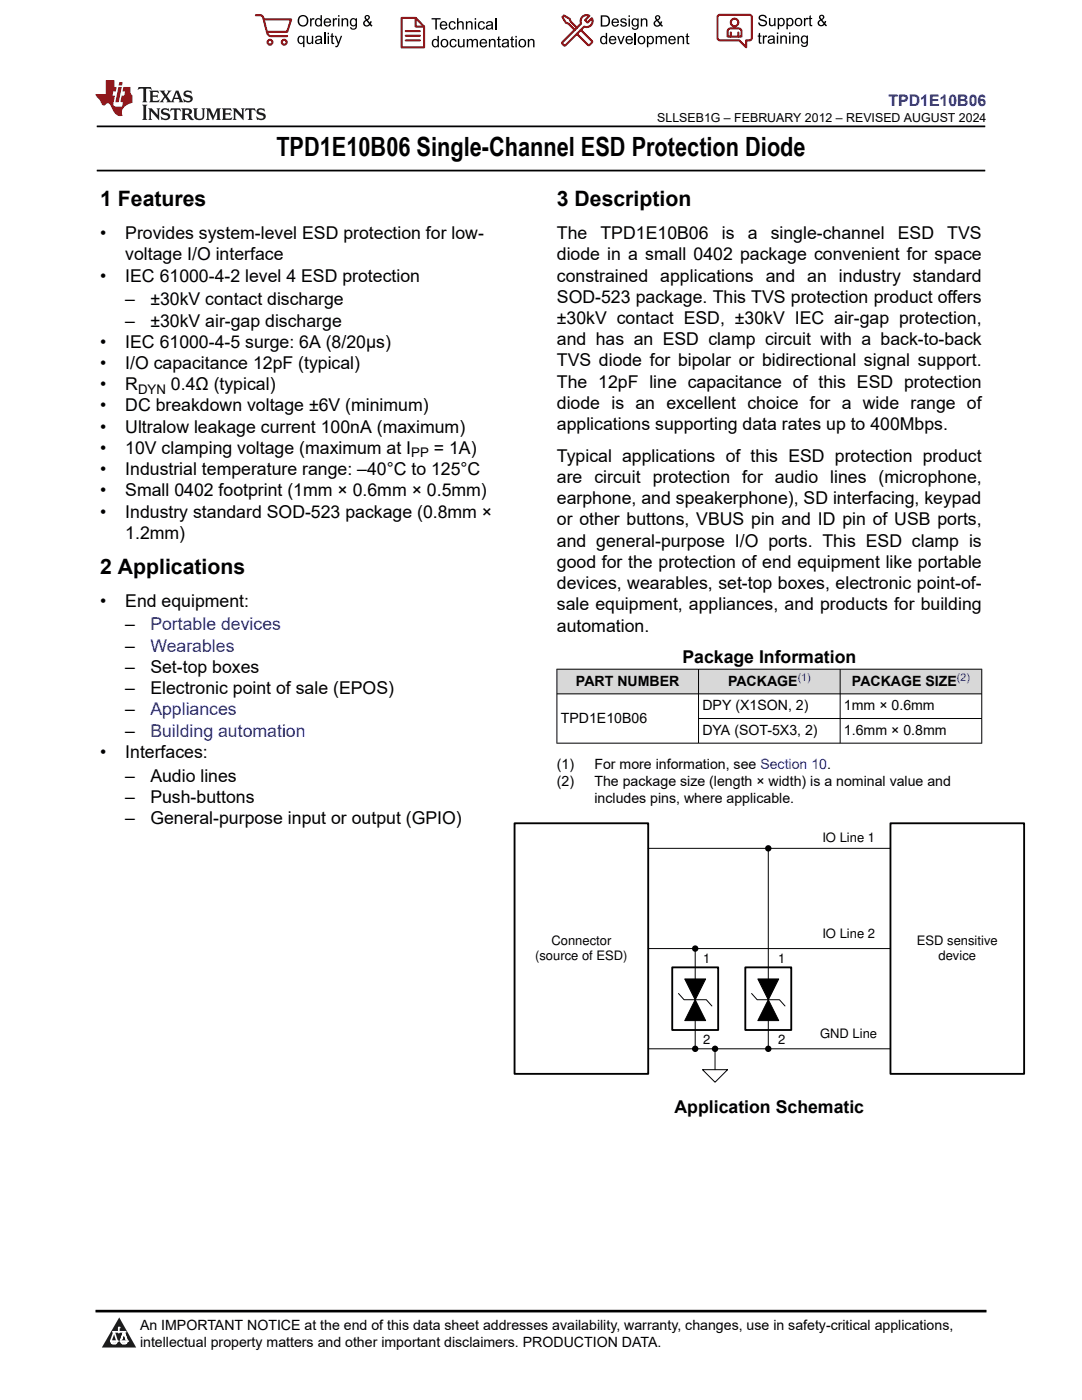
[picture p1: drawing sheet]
<svg xmlns="http://www.w3.org/2000/svg" width="216mm" height="279mm" viewBox="0 0 216 279" stroke-linecap="round" stroke-linejoin="round" font-family="sans-serif">
<defs><g id="words">
<text font-size="5.3" x="55.1" y="31.2">TPD1E10B06 Single-Channel ESD Protection Diode</text>
<g font-size="4.2">
<text x="20" y="41.2">1 Features</text>
<text x="111.1" y="41.2">3 Description</text>
<text x="20" y="114.5">2 Applications</text>
</g>
<g font-size="3.5">
<text x="20" y="47.7">•</text>
<text x="25" y="47.7">Provides system-level ESD protection for low-</text>
<text x="111.1" y="47.7">The</text>
<text x="119.8" y="47.7">TPD1E10B06</text>
<text x="144" y="47.7">is</text>
<text x="149.2" y="47.7">a</text>
<text x="153.8" y="47.7">single-channel</text>
<text x="179.1" y="47.7">ESD</text>
<text x="189" y="47.7">TVS</text>
<text x="25" y="52">voltage I/O interface</text>
<text x="111.1" y="52">diode in a small 0402 package convenient for space</text>
<text x="20" y="56.2">•</text>
<text x="25" y="56.2">IEC 61000-4-2 level 4 ESD protection</text>
<text x="111.1" y="56.2">constrained applications and an industry standard</text>
<text x="25" y="61">–</text>
<text x="25" y="65.2">–</text>
<text x="30" y="61">±30kV contact discharge</text>
<text x="30" y="65.2">±30kV air-gap discharge</text>
<text x="111.1" y="64.7">±30kV contact ESD, ±30kV IEC air-gap protection,</text>
<text x="111.1" y="60.4">SOD-523 package. This TVS protection product offers</text>
<text x="20" y="69.4">•</text>
<text x="25" y="69.4">IEC 61000-4-5 surge: 6A (8/20µs)</text>
<text x="111.1" y="68.9">and has an ESD clamp circuit with a back-to-back</text>
<text x="20" y="73.7">•</text>
<text x="20" y="77.9">•</text>
<text x="25" y="73.7">I/O capacitance 12pF (typical)</text>
<text x="25" y="77.9">R</text>
<text x="34.1" y="77.9">0.4Ω (typical)</text>
<text x="111.1" y="73.1">TVS diode for bipolar or bidirectional signal support.</text>
<text x="111.1" y="77.4">The 12pF line capacitance of this ESD protection</text>
<text x="20" y="82.1">•</text>
<text x="25" y="82.1">DC breakdown voltage ±6V (minimum)</text>
<text x="111.1" y="81.6">diode is an excellent choice for a wide range of</text>
<text x="20" y="86.4">•</text>
<text x="25" y="86.4">Ultralow leakage current 100nA (maximum)</text>
<text x="111.1" y="85.8">applications supporting data rates up to 400Mbps.</text>
<text x="20" y="90.6">•</text>
<text x="20" y="94.8">•</text>
<text x="25" y="94.8">Industrial temperature range: –40°C to 125°C</text>
<text x="25" y="90.6">10V clamping voltage (maximum at I</text>
<text x="86.6" y="90.6">= 1A)</text>
<text x="111.1" y="92.2">Typical applications of this ESD protection product</text>
<text x="20" y="99.1">•</text>
<text x="25" y="99.1">Small 0402 footprint (1mm × 0.6mm × 0.5mm)</text>
<text x="111.1" y="100.6">earphone, and speakerphone), SD interfacing, keypad</text>
<text x="111.1" y="96.4">are circuit protection for audio lines (microphone,</text>
<text x="20" y="103.3">•</text>
<text x="25" y="103.3">Industry standard SOD-523 package (0.8mm ×</text>
<text x="25" y="107.5">1.2mm)</text>
<text x="111.1" y="104.9">or other buttons, VBUS pin and ID pin of USB ports,</text>
<text x="111.1" y="113.3">good for the protection of end equipment like portable</text>
<text x="111.1" y="109.1">and general-purpose I/O ports. This ESD clamp is</text>
<text x="111.1" y="117.6">devices, wearables, set-top boxes, electronic point-of-</text>
<text x="20" y="121.1">•</text>
<text x="25" y="121.1">End equipment:</text>
<text x="25" y="125.8">–</text>
<text x="111.1" y="121.8">sale equipment, appliances, and products for building</text>
<text x="25" y="130.1">–</text>
<text x="111.1" y="126">automation.</text>
<text x="25" y="134.3">–</text>
<text x="30" y="134.3">Set-top boxes</text>
<text x="136.2" y="132.4">Package Information</text>
<text x="25" y="138.5">–</text>
<text x="25" y="142.8">–</text>
<text x="30" y="138.5">Electronic point of sale (EPOS)</text>
<text x="25" y="147">–</text>
<text x="20" y="151.2">•</text>
<text x="25" y="151.2">Interfaces:</text>
<text x="25" y="156">–</text>
<text x="30" y="156">Audio lines</text>
<text x="25" y="160.2">–</text>
<text x="30" y="160.2">Push-buttons</text>
<text x="25" y="164.5">–</text>
<text x="30" y="164.5">General-purpose input or output (GPIO)</text>
<text x="134.6" y="222.1">Application Schematic</text>
</g>
<g font-size="3.5" fill="#00f">
<text x="30" y="125.8">Portable devices</text>
<text x="30" y="130.1">Wearables</text>
<text x="30" y="142.8">Appliances</text>
<text x="30" y="147">Building automation</text>
</g>
<text font-size="3.2" fill="#00f" x="177.3" y="21.1">TPD1E10B06</text>
<g font-size="2.8">
<text x="114.9" y="136.8">PART NUMBER</text>
<text x="145.3" y="136.8">PACKAGE</text>
<text x="170" y="136.8">PACKAGE SIZE</text>
<text x="140.2" y="141.7">DPY (X1SON, 2)</text>
<text x="168.4" y="141.7">1mm × 0.6mm</text>
<text x="111.9" y="144.2">TPD1E10B06</text>
<text x="140.2" y="146.7">DYA (SOT-5X3, 2)</text>
<text x="168.4" y="146.7">1.6mm × 0.8mm</text>
<text x="111.1" y="153.5">(1)</text>
<text x="118.6" y="153.5">For more information, see Section 10.</text>
<text x="111.1" y="156.9">(2)</text>
<text x="118.6" y="156.9">The package size (length × width) is a nominal value and</text>
<text x="118.6" y="160.2">includes pins, where applicable.</text>
<text x="27.9" y="265.5">An IMPORTANT NOTICE at the end of this data sheet addresses availability, warranty, changes, use in safety-critical applications,</text>
<text x="27.9" y="268.9">intellectual property matters and other important disclaimers. PRODUCTION DATA.</text>
</g>
<g font-size="2.6">
<text x="27.5" y="78.6">DYN</text>
<text x="82.1" y="91.3">PP</text>
<text x="164.1" y="168">IO Line 1</text>
<text x="106.8" y="191.6">(source of ESD)</text>
<text x="110" y="188.5">Connector</text>
<text x="164.1" y="187.2">IO Line 2</text>
<text x="182.9" y="188.5">ESD sensitive</text>
<text x="187.3" y="191.6">device</text>
<text x="140.3" y="192.2">1</text>
<text x="155.3" y="192.2">1</text>
<text x="140.3" y="208.4">2</text>
<text x="155.3" y="208.4">2</text>
<text x="163.7" y="207.2">GND Line</text>
</g>
<text font-size="2.5" x="131.1" y="24.3">SLLSEB1G – FEBRUARY 2012 – REVISED AUGUST 2024</text>
<g font-size="2.1" fill="#00f">
<text x="159.2" y="135.9">(1)</text>
<text x="191" y="135.9">(2)</text>
</g>
</g></defs>
<path d="M19.3 25.2h177.3M19.3 34h177.3" fill="none" stroke="#000" stroke-width=".35"/>
<g fill="#d8d8d8">
<path d="M111.1 133.6h84.8v4.9h-84.8z" fill-rule="evenodd"/>
<path d="M111.2 133.6h28.1v4.8h-28.1z" fill-rule="evenodd"/>
<path d="M139.4 133.6h28.2v4.8h-28.2z" fill-rule="evenodd"/>
<path d="M167.7 133.6h28.1v4.8h-28.1z" fill-rule="evenodd"/>
</g>
<path d="M111.1 133.6h84.9M111.1 138.5h84.9M111.1 133.5v14.9M139.4 133.5v14.9M167.6 133.5v14.9M195.9 133.5v14.9M111.1 148.3h84.9M139.4 143.4h56.6" fill="none" stroke="#000" stroke-width=".2"/>
<path d="M102.7 164.3h26.6v50h-26.6z" fill-rule="evenodd" fill="#fff"/>
<path d="M102.7 164.3h26.6v50h-26.6zM134.1 193.1h9.2v12.5h-9.2zM148.7 193.1h9.2v12.5h-9.2z" fill="none" stroke="#000" stroke-width=".37"/>
<path d="M129.3 169.3h48.4M153.3 169.3v40M129.3 189.3h48.4M135.4 198.3l1.1 1.2h4.4l1.2 1.3M136.6 195.4h4.2l-2.1 4.1zM138.7 199.5l2.1 4.2h-4.2zM138.7 189.3v20M150 198.3l1.1 1.2h4.4l1.1 1.3M151.2 195.4h4.2l-2.1 4.1zM153.3 199.5l2.1 4.2h-4.2zM129.3 209.3h48.4" fill="none" stroke="#000" stroke-width=".2"/>
<g fill="#000">
<path d="M136.6 195.4h4.2l-2.1 4.1zM151.2 195.4h4.2l-2.1 4.1zM138.7 199.5l2.1 4.2h-4.2zM153.3 199.5l2.1 4.2h-4.2z"/>
<circle cx="153.3" cy="169.3" r=".64"/>
<circle cx="138.7" cy="189.3" r=".64"/>
<circle cx="138.7" cy="209.3" r=".64"/>
<circle cx="153.3" cy="209.3" r=".64"/>
</g>
<path d="M177.7 164.3h26.7v50h-26.7z" fill-rule="evenodd" fill="#fff"/>
<path d="M177.7 164.3h26.7v50h-26.7z" fill="none" stroke="#000" stroke-width=".37"/>
<path d="M140.2 213.5h5l-2.5 2.5zM142.3 209.3h.4v4.2" fill="none" stroke="#000" stroke-width=".2"/>
<circle cx="142.7" cy="209.3" r=".64" fill="#000"/>
<path d="M0 0h215.9v23.8h-215.9z" fill-rule="evenodd" fill="#fff"/>
<path d="M27.7 17.4l-.2 .6 .5-.3h.6v.2v2.1l-.2 .4h1l-.2-.4v-2.1v-.2h.5l.5 .3-.1-.6zM29.8 18.1l.2 .4v1.5l-.2 .4h1.9l.1-.6a1.08 1.08 0 0 1-1.3 .2v-.7h.6l.4 .2v-.6l-.4 .2h-.6v-.6l.2-.1a1 1 0 0 1 1 .2l-.1-.5zM31.8 18.1l1 1.1-1 1.2h.9l-.2-.2 .4-.7 .5 .7-.2 .2h1.6l-.2-.2 .1-.4h1l.1 .4-.1 .2h.9l-.2-.3-.8-2h-.5l-1 2.2-.8-1.1 .9-1.1h-.8l.2 .2-.5 .7-.3-.7 .1-.2zM35.2 18.5l.4 1h-.8zM36.8 18.2a.65 .65 0 0 0-.2 .8 .65 .65 0 0 0 .6 .4l.7 .2 .1 .2a.79 .79 0 0 1-.7 .4 .79 .79 0 0 1-.7-.5l.1 .7 .2-.1a.93 .93 0 0 0 1.1 .1 .93 .93 0 0 0 .4-1 1.46 1.46 0 0 0-1.2-.6l-.1-.3a1.09 1.09 0 0 1 1.2 .2l-.2-.6-.1 .1-.6-.2zM28.4 20.9l.2 .4v2.3l-.2 .3h1l-.2-.3v-2.3l.2-.4zM29.6 21.6l.2 .4v1.6l-.2 .3h.8l-.3-.3v-1.4l1.7 1.8v-2l.2-.4h-.8l.2 .2 .1 1.1-1.2-1.3zM32.3 21.8a.65 .65 0 0 0-.2 .7 .65 .65 0 0 0 .7 .4l.6 .2 .1 .2a.79 .79 0 0 1-.7 .4 .79 .79 0 0 1-.7-.5l.1 .7 .2-.1a.93 .93 0 0 0 1.1 .1 .93 .93 0 0 0 .4-.9 1.46 1.46 0 0 0-1.2-.6l-.1-.4a1.09 1.09 0 0 1 1.2 .2l-.2-.6-.1 .1-.6-.1zM34.1 21.6l-.1 .7a.63 .63 0 0 1 .7-.4l.1 1.7-.3 .3h1l-.2-.3v-1.7a.66 .66 0 0 1 .8 .4l-.1-.7zM36.2 21.6l.2 .4v1.6l-.2 .3h.9l-.2-.2v-.7h.5l.1 .2a.79 .79 0 0 0 1.2 .6l-1-.9a.61 .61 0 0 0 .6-.6 .61 .61 0 0 0-.5-.6zM36.9 21.9h.2a.47 .47 0 0 1 .5 .1 .47 .47 0 0 1 .1 .5l-.2 .2h-.6zM38.5 21.6l.2 .2a2.27 2.27 0 0 0 .4 2 1.04 1.04 0 0 0 1.7-.7v-1.3l.2-.2h-.8l.2 .4v1.1a.6 .6 0 0 1-.6 .6 .6 .6 0 0 1-.6-.6v-1.1l.3-.4zM41.1 21.6l.2 .4v1.6l-.2 .3h.7l-.2-.3v-1.5l.9 1.9 .8-1.9v1.5l-.2 .3h1l-.3-.3v-1.6l.3-.4h-.8l-.7 1.5-.7-1.5zM44.3 21.6l.2 .4v1.6l-.2 .3h1.9l.1-.5a1.09 1.09 0 0 1-1.3 .1v-.6h.6l.4 .1v-.6l-.4 .2h-.6v-.6l.2-.1a1.01 1.01 0 0 1 1 .3l-.1-.6zM46.4 21.6l.3 .4v1.6l-.3 .3h.8l-.2-.3v-1.4l1.6 1.8v-2l.2-.4h-.7l.2 .2v1.1l-1.2-1.3zM49 21.6l-.1 .7a.63 .63 0 0 1 .8-.4v1.7l-.3 .3h1l-.2-.3v-1.7a.66 .66 0 0 1 .8 .4l-.1-.7zM51.4 21.8a.65 .65 0 0 0-.2 .7 .65 .65 0 0 0 .6 .4l.6 .2 .2 .2a.79 .79 0 0 1-.8 .4 .79 .79 0 0 1-.6-.5l.1 .7 .2-.1a.93 .93 0 0 0 1 .1 .93 .93 0 0 0 .5-.9 1.46 1.46 0 0 0-1.3-.6l-.1-.4a1.09 1.09 0 0 1 1.3 .2l-.2-.6-.2 .1-.5-.1z" fill="#231f20"/>
<path d="M21.1 16v2.8h-2.1l.1 .3 .9 1a.95 .95 0 0 0 .9 .9 .59 .59 0 0 1 .6-.4 .59 .59 0 0 1 .5 .4l.4 .8a1.59 1.59 0 0 0 2.1 1.3 1.61 1.61 0 0 1 1-2.2l1-.4-.1-1.5a1.59 1.59 0 0 1-.4-1.6h-1.4l-.2 .9h.5l-.1 .8h-.5l-.2 1v.2l.4 .1-.2 .9h-.6a.73 .73 0 0 1-1.1-.7l.3-1.5h-.5l.2-.8h.5l.2-.9h-.5v-1.4zM23.6 17.4l-.6 3h.7l.6-3zM23.8 16.4l-.1 .7h.7l.1-.7z" fill="#ed1c24"/>
<g fill="#000">
<path d="M59.4 4.2a1.12 1.12 0 0 1 2.2 0 1.12 1.12 0 0 1-2.2 0zM59.9 3.5a.89 .89 0 0 0-.1 1.1 .89 .89 0 0 0 1.1 .4 .88 .88 0 0 0 .3-1.3 .88 .88 0 0 0-1.3-.2z" fill-rule="evenodd"/>
<path d="M59.5 7.3l.5-.2 .5 .3v-.3h.3v2.3h-.3v-.8a.74 .74 0 0 1-1 0 .74 .74 0 0 1-.1-1zM59.8 7.5a.57 .57 0 0 0-.2 .7 .57 .57 0 0 0 .8 .2 .57 .57 0 0 0 .1-.7 .57 .57 0 0 0-.7-.2z" fill-rule="evenodd"/>
<path d="M61.9 3.6h.2v.3l.2-.2 .3-.1 .2 .1-.1 .3a.36 .36 0 0 0-.5 0 .36 .36 0 0 0 0 .4v.9h-.3z" fill-rule="evenodd"/>
<path d="M61.2 7.1h.3v.9a.41 .41 0 0 0 .4 .6 .41 .41 0 0 0 .3-.6v-.9h.3v1.7h-.2v-.3a.58 .58 0 0 1-.7 .3 .58 .58 0 0 1-.4-.6z" fill-rule="evenodd"/>
<path d="M63 3.8l.5-.2 .5 .2v-.8h.2v2.3h-.2v-.2a.75 .75 0 0 1-1-.1 .75 .75 0 0 1-.1-1zM63.2 4a.57 .57 0 0 0-.1 .7 .57 .57 0 0 0 .8 .2 .57 .57 0 0 0 .1-.7 .57 .57 0 0 0-.8-.2z" fill-rule="evenodd"/>
<path d="M63 7.3a.74 .74 0 0 1 1-.1 .74 .74 0 0 1 .3 .9v.7h-.3v-.2a.57 .57 0 0 1-.8 .2 .57 .57 0 0 1-.2-.8l1-.3a.41 .41 0 0 0-.4-.4 .41 .41 0 0 0-.4 .4l-.3-.1zM63.2 8.2a.35 .35 0 0 0 .2 .5 .35 .35 0 0 0 .5-.3l.1-.4z" fill-rule="evenodd"/>
<path d="M65.4 6.5h.3v.3h-.3zM65.4 7.1h.3v1.7h-.3z" fill-rule="evenodd"/>
<path d="M64.8 3.8a.76 .76 0 0 1 .9-.1 .76 .76 0 0 1 .4 .8h-1.2a.47 .47 0 0 0 .3 .6 .47 .47 0 0 0 .6-.4l.3 .1a.82 .82 0 0 1-1.3 .3 .82 .82 0 0 1 0-1.3zM65 4l-.1 .3h.9l-.3-.4z" fill-rule="evenodd"/>
<path d="M66.4 3.6h.3v.3l.1-.2 .4-.1 .1 .1-.1 .3a.36 .36 0 0 0-.4 0 .36 .36 0 0 0-.1 .4v.9h-.3z" fill-rule="evenodd"/>
<path d="M66.1 6.7l.3-.1v.5h.3v.3h-.3v.9l.1 .2h.2v.3a.41 .41 0 0 1-.4-.1 .41 .41 0 0 1-.2-.4v-.9h-.2v-.3h.2z" fill-rule="evenodd"/>
<path d="M66.8 7.1h.3l.4 1.4 .5-1.4h.3l-.6 1.7a.57 .57 0 0 1-.8 .6v-.3a.37 .37 0 0 0 .5-.3z" fill-rule="evenodd"/>
<path d="M67.5 3h.2v.3h-.2zM67.5 3.6h.2v1.7h-.2z" fill-rule="evenodd"/>
<path d="M68.2 3.6h.2v.3a.58 .58 0 0 1 .7-.3 .58 .58 0 0 1 .4 .7v1h-.3v-1a.4 .4 0 0 0-.4-.5 .4 .4 0 0 0-.4 .6v.9h-.2z" fill-rule="evenodd"/>
<path d="M70 3.8l.5-.2 .5 .2v-.2h.2v1.5a.71 .71 0 0 1-.5 .8 .71 .71 0 0 1-.8-.5h.2a.46 .46 0 0 0 .6 .3 .46 .46 0 0 0 .3-.6 .78 .78 0 0 1-1.1-.2 .78 .78 0 0 1 .1-1.1zM70.2 4a.53 .53 0 0 0-.1 .8 .53 .53 0 0 0 .8 0 .54 .54 0 0 0 0-.7 .54 .54 0 0 0-.7-.1z" fill-rule="evenodd"/>
<path d="M72.9 3.1a.53 .53 0 0 1 .8 .1 .53 .53 0 0 1-.3 .8l.4 .5 .1-.3 .3 .1-.2 .5 .3 .3-.2 .2-.3-.3a.71 .71 0 0 1-1.2 .1 .71 .71 0 0 1 .4-1.1l-.3-.5zM73 3.5a.3 .3 0 0 0 .6 0 .3 .3 0 0 0-.6 0zM72.9 4.3a.45 .45 0 0 0 0 .7 .45 .45 0 0 0 .7-.2l-.5-.6z" fill-rule="evenodd"/>
<path d="M86.1 3.6h1.8v.3h-.7v2h-.3v-2h-.8z" fill-rule="evenodd"/>
<path d="M86.3 8l.5-.2 .5 .2v-.8h.3v2.2h-.3v-.2a.76 .76 0 0 1-1 0 .76 .76 0 0 1-.1-1zM86.6 8.1a.58 .58 0 0 0-.2 .8 .58 .58 0 0 0 .8 .2 .58 .58 0 0 0 .1-.8 .58 .58 0 0 0-.7-.2z" fill-rule="evenodd"/>
<path d="M88.2 7.9a.81 .81 0 0 1 1.1 .2 .81 .81 0 0 1-.2 1.1 .81 .81 0 0 1-1.1-.1l-.1-.8zM88.3 8.1a.57 .57 0 0 0 0 .9 .57 .57 0 0 0 .8 0 .57 .57 0 0 0 0-.8 .57 .57 0 0 0-.8-.1z" fill-rule="evenodd"/>
<path d="M88 4.4a.77 .77 0 0 1 .9-.1 .77 .77 0 0 1 .4 .8h-1.3a.48 .48 0 0 0 .4 .6 .48 .48 0 0 0 .6-.3h.3a.83 .83 0 0 1-1.3 .4 .83 .83 0 0 1 0-1.4zM88.2 4.6l-.2 .3h1l-.3-.4z" fill-rule="evenodd"/>
<path d="M89.7 4.4a.7 .7 0 0 1 1.2 .3l-.2 .1a.45 .45 0 0 0-.6-.3 .45 .45 0 0 0-.3 .6 .45 .45 0 0 0 .3 .6 .45 .45 0 0 0 .6-.4h.3a.76 .76 0 0 1-1.1 .6 .76 .76 0 0 1-.3-1.1z" fill-rule="evenodd"/>
<path d="M89.9 8a.7 .7 0 0 1 1.2 .3h-.3a.45 .45 0 0 0-.5-.3 .45 .45 0 0 0-.3 .6 .45 .45 0 0 0 .3 .6 .45 .45 0 0 0 .6-.4l.2 .1a.76 .76 0 0 1-1 .5 .76 .76 0 0 1-.4-1.1z" fill-rule="evenodd"/>
<path d="M91.2 3.6h.3v.8a.59 .59 0 0 1 .7-.2 .59 .59 0 0 1 .3 .7v1h-.2v-1a.4 .4 0 0 0-.5-.4 .4 .4 0 0 0-.3 .5v.9h-.3z" fill-rule="evenodd"/>
<path d="M91.4 7.8h.2v.9a.41 .41 0 0 0 .5 .5 .41 .41 0 0 0 .3-.5v-.9h.3v1.6h-.3v-.2a.58 .58 0 0 1-.7 .3 .58 .58 0 0 1-.3-.7z" fill-rule="evenodd"/>
<path d="M93 4.2h.2v.3a.59 .59 0 0 1 .7-.3 .59 .59 0 0 1 .4 .7v1h-.3v-1a.41 .41 0 0 0-.4-.5 .41 .41 0 0 0-.4 .6v.9h-.2z" fill-rule="evenodd"/>
<path d="M93.1 7.8h.3v.2a.56 .56 0 0 1 1 0 .54 .54 0 0 1 .6-.2 .54 .54 0 0 1 .4 .5v1.1h-.3v-1a.34 .34 0 0 0-.3-.4 .34 .34 0 0 0-.4 .3v1.1h-.3v-1a.38 .38 0 0 0-.5-.4 .38 .38 0 0 0-.2 .6v.8h-.3z" fill-rule="evenodd"/>
<path d="M94.7 3.6h.3v.3h-.3zM94.7 4.2h.3v1.7h-.3z" fill-rule="evenodd"/>
<path d="M95.5 4.4a.7 .7 0 0 1 1.3 .3l-.3 .1a.45 .45 0 0 0-.6-.3 .45 .45 0 0 0-.3 .6 .45 .45 0 0 0 .3 .6 .45 .45 0 0 0 .6-.4h.3a.76 .76 0 0 1-1.1 .6 .76 .76 0 0 1-.3-1.1z" fill-rule="evenodd"/>
<path d="M95.9 8a.77 .77 0 0 1 .9-.2 .77 .77 0 0 1 .4 .9h-1.2a.48 .48 0 0 0 .3 .5 .48 .48 0 0 0 .6-.3h.3a.83 .83 0 0 1-1.3 .4 .83 .83 0 0 1 0-1.3zM96.1 8.1l-.1 .4h.9l-.2-.5z" fill-rule="evenodd"/>
<path d="M97.5 7.8h.3v.2a.59 .59 0 0 1 .7-.2 .59 .59 0 0 1 .4 .6v1h-.3v-1a.41 .41 0 0 0-.5-.4 .41 .41 0 0 0-.3 .5v.9h-.3z" fill-rule="evenodd"/>
<path d="M97.1 4.4a.74 .74 0 0 1 1-.1 .74 .74 0 0 1 .3 .9v.7h-.3v-.2a.59 .59 0 0 1-.8 .2 .59 .59 0 0 1-.3-.8l1.1-.3a.42 .42 0 0 0-.4-.4 .42 .42 0 0 0-.5 .4l-.2-.1zM97.3 5.3a.36 .36 0 0 0 .2 .5 .36 .36 0 0 0 .5-.2l.1-.5z" fill-rule="evenodd"/>
<path d="M99.4 7.4l.2-.2v.6h.3v.2h-.3v1l.1 .2h.2l.1 .2a.41 .41 0 0 1-.5 0 .41 .41 0 0 1-.1-.4v-1h-.2v-.2h.2z" fill-rule="evenodd"/>
<path d="M100.3 8a.74 .74 0 0 1 .9-.2 .74 .74 0 0 1 .3 .9l.1 .7h-.3v-.2a.59 .59 0 0 1-.8 .3 .59 .59 0 0 1-.3-.8l1-.3a.42 .42 0 0 0-.3-.4 .42 .42 0 0 0-.5 .3h-.3zM100.5 8.8a.36 .36 0 0 0 .1 .5 .36 .36 0 0 0 .5-.2l.2-.5z" fill-rule="evenodd"/>
<path d="M102 7.4l.3-.2v.6h.3v.2h-.3v1l.1 .2h.2v.2a.41 .41 0 0 1-.5 0 .41 .41 0 0 1-.1-.4v-1h-.2v-.2h.2z" fill-rule="evenodd"/>
<path d="M102.8 7.2h.3v.3h-.3zM102.8 7.8h.3v1.6h-.3z" fill-rule="evenodd"/>
<path d="M103.7 7.9a.81 .81 0 0 1 1.1 .2 .81 .81 0 0 1-.1 1.1 .81 .81 0 0 1-1.2-.1v-.8zM103.9 8.1a.57 .57 0 0 0-.1 .9 .57 .57 0 0 0 .8 0 .57 .57 0 0 0 0-.8 .57 .57 0 0 0-.7-.1z" fill-rule="evenodd"/>
<path d="M105.3 7.8h.3v.2a.59 .59 0 0 1 .7-.2 .59 .59 0 0 1 .4 .6v1h-.3v-1a.41 .41 0 0 0-.5-.4 .41 .41 0 0 0-.3 .5v.9h-.3z" fill-rule="evenodd"/>
<path d="M119.9 3.1h.7a1.12 1.12 0 0 1 1.1 1.1 1.12 1.12 0 0 1-1 1.1h-.8zM120.2 3.3v1.7h.4a.86 .86 0 0 0 .8-.8 .86 .86 0 0 0-.8-.9z" fill-rule="evenodd"/>
<path d="M119.9 7.4l.5-.3 .5 .3v-.8h.2v2.2h-.2v-.2a.75 .75 0 0 1-1 0 .75 .75 0 0 1-.1-1zM120.1 7.5a.57 .57 0 0 0-.1 .8 .57 .57 0 0 0 .8 .2 .57 .57 0 0 0 .1-.8 .57 .57 0 0 0-.8-.2z" fill-rule="evenodd"/>
<path d="M121.7 7.4a.76 .76 0 0 1 .9-.2 .76 .76 0 0 1 .4 .9h-1.2a.47 .47 0 0 0 .3 .5 .47 .47 0 0 0 .6-.3h.3a.82 .82 0 0 1-1.3 .4 .82 .82 0 0 1 0-1.3zM121.9 7.5l-.1 .3h.9l-.3-.4z" fill-rule="evenodd"/>
<path d="M122.2 3.9a.76 .76 0 0 1 .9-.2 .76 .76 0 0 1 .4 .9h-1.2a.47 .47 0 0 0 .4 .5 .47 .47 0 0 0 .5-.3h.3a.82 .82 0 0 1-1.3 .4 .82 .82 0 0 1 0-1.3zM122.5 4l-.2 .3h.9l-.2-.4z" fill-rule="evenodd"/>
<path d="M123.9 3.8a.71 .71 0 0 1 1.1 .3h-.2a.32 .32 0 0 0-.4-.3 .32 .32 0 0 0-.3 .4h.1a.75 .75 0 0 1 .9 .8 .72 .72 0 0 1-.7 .3 .72 .72 0 0 1-.7-.5h.3a.36 .36 0 0 0 .4 .4 .36 .36 0 0 0 .3-.5 .8 .8 0 0 1-.9-.7z" fill-rule="evenodd"/>
<path d="M123.2 7.2h.3l.4 1.3 .5-1.3h.3l-.7 1.6h-.2z" fill-rule="evenodd"/>
<path d="M125.4 3.1h.3v.3h-.3zM125.4 3.7h.3v1.6h-.3z" fill-rule="evenodd"/>
<path d="M125 7.4a.76 .76 0 0 1 .9-.2 .76 .76 0 0 1 .4 .9h-1.2a.47 .47 0 0 0 .3 .5 .47 .47 0 0 0 .6-.3h.3a.82 .82 0 0 1-1.3 .4 .82 .82 0 0 1 0-1.3zM125.2 7.5l-.1 .3h.9l-.2-.4z" fill-rule="evenodd"/>
<path d="M126.2 3.9l.5-.3 .5 .3v-.2h.2v1.4a.71 .71 0 0 1-.5 .8 .71 .71 0 0 1-.8-.5l.2 .1a.46 .46 0 0 0 .6 .2 .46 .46 0 0 0 .3-.6 .78 .78 0 0 1-1.1-.1 .78 .78 0 0 1 .1-1.1zM126.4 4a.53 .53 0 0 0-.1 .8 .53 .53 0 0 0 .8 0 .54 .54 0 0 0 0-.7 .54 .54 0 0 0-.7-.1z" fill-rule="evenodd"/>
<path d="M127.5 7.3a.8 .8 0 0 1 1.1 .2 .8 .8 0 0 1-.1 1.1 .8 .8 0 0 1-1.2-.1v-.8zM127.7 7.5a.56 .56 0 0 0-.1 .9 .56 .56 0 0 0 .8-.1 .56 .56 0 0 0 0-.7 .56 .56 0 0 0-.7-.1z" fill-rule="evenodd"/>
<path d="M127.9 3.7h.2v.2a.58 .58 0 0 1 .7-.2 .58 .58 0 0 1 .4 .6v1h-.3v-1a.4 .4 0 0 0-.4-.4 .4 .4 0 0 0-.4 .5v.9h-.2z" fill-rule="evenodd"/>
<path d="M129.1 7.2h.2v.2a.72 .72 0 0 1 1-.1 .72 .72 0 0 1 .2 1 .64 .64 0 0 1-.5 .5 .64 .64 0 0 1-.6-.2v.8h-.3zM129.5 7.5a.56 .56 0 0 0-.2 .8 .56 .56 0 0 0 .8 .2 .56 .56 0 0 0 .1-.8 .56 .56 0 0 0-.7-.2z" fill-rule="evenodd"/>
<path d="M130.8 7.2h.3v.2a.55 .55 0 0 1 .9 0 .53 .53 0 0 1 .6-.3 .53 .53 0 0 1 .4 .6v1.1h-.2v-1a.34 .34 0 0 0-.3-.4 .34 .34 0 0 0-.4 .3v1.1h-.3v-1a.37 .37 0 0 0-.5-.4 .37 .37 0 0 0-.2 .6v.8h-.3z" fill-rule="evenodd"/>
<path d="M130.8 3.2a.53 .53 0 0 1 .9 .1 .53 .53 0 0 1-.4 .8l.4 .5 .2-.4 .2 .1-.2 .5 .4 .3-.2 .3-.3-.4a.71 .71 0 0 1-1.2 .1 .71 .71 0 0 1 .3-1.1l-.2-.5zM130.9 3.6a.3 .3 0 0 0 .6 0 .3 .3 0 0 0-.6 0zM130.9 4.3a.45 .45 0 0 0 0 .7 .45 .45 0 0 0 .7-.2l-.5-.6z" fill-rule="evenodd"/>
<path d="M133.6 7.4a.76 .76 0 0 1 .9-.2 .76 .76 0 0 1 .3 .9h-1.2a.47 .47 0 0 0 .4 .5 .47 .47 0 0 0 .6-.3h.2a.82 .82 0 0 1-1.2 .4 .82 .82 0 0 1 0-1.3zM133.8 7.5l-.2 .3h1l-.3-.4z" fill-rule="evenodd"/>
<path d="M135.2 7.2h.2v.2a.58 .58 0 0 1 .7-.2 .58 .58 0 0 1 .4 .6v1h-.3v-1a.4 .4 0 0 0-.4-.4 .4 .4 0 0 0-.3 .5v.9h-.3z" fill-rule="evenodd"/>
<path d="M137 6.8l.3-.2v.6h.2v.2h-.2v1v.2h.2l.1 .2a.41 .41 0 0 1-.5 0 .41 .41 0 0 1-.1-.5v-.9h-.2v-.2h.2z" fill-rule="evenodd"/>
<path d="M151.6 3.1a.88 .88 0 0 1 1.4 .5h-.3a.49 .49 0 0 0-.5-.5 .49 .49 0 0 0-.5 .6l.1 .1a1.06 1.06 0 0 1 1.2 1 .95 .95 0 0 1-.9 .4 .95 .95 0 0 1-.8-.7h.3a.58 .58 0 0 0 .6 .5 .58 .58 0 0 0 .5-.6l-.2-.1a.95 .95 0 0 1-1.1-.9z" fill-rule="evenodd"/>
<path d="M151.4 6.7l.3-.2v.6h.2v.2h-.2v1v.2h.2l.1 .2a.41 .41 0 0 1-.5 0 .41 .41 0 0 1-.1-.5v-.9h-.2v-.2h.2z" fill-rule="evenodd"/>
<path d="M152.2 7.1h.3v.2l.1-.2h.4h.1l-.1 .3a.36 .36 0 0 0-.4 0 .36 .36 0 0 0-.1 .5v.8h-.3z" fill-rule="evenodd"/>
<path d="M153.3 7.3a.74 .74 0 0 1 1-.2 .74 .74 0 0 1 .3 .9l.1 .7h-.3l-.1-.2a.57 .57 0 0 1-.8 .3 .57 .57 0 0 1-.1-.9l.9-.2a.41 .41 0 0 0-.4-.4 .41 .41 0 0 0-.4 .3h-.3zM153.5 8.1a.35 .35 0 0 0 .2 .5 .35 .35 0 0 0 .5-.2l.1-.5z" fill-rule="evenodd"/>
<path d="M153.4 3.6h.3v.9a.41 .41 0 0 0 .4 .5 .41 .41 0 0 0 .4-.5v-.9h.2v1.6h-.2v-.2a.58 .58 0 0 1-.7 .2 .58 .58 0 0 1-.4-.6z" fill-rule="evenodd"/>
<path d="M155 6.5h.3v.3h-.3zM155 7.1h.3v1.6h-.3z" fill-rule="evenodd"/>
<path d="M155.2 3.6h.2v.2a.72 .72 0 0 1 1-.1 .72 .72 0 0 1 .2 1 .64 .64 0 0 1-.5 .5 .64 .64 0 0 1-.6-.2v.8h-.3zM155.6 3.9a.56 .56 0 0 0-.2 .8 .56 .56 0 0 0 .8 .2 .56 .56 0 0 0 .1-.8 .56 .56 0 0 0-.7-.2z" fill-rule="evenodd"/>
<path d="M155.7 7.1h.3v.2a.58 .58 0 0 1 .7-.2 .58 .58 0 0 1 .3 .6v1h-.3v-1a.4 .4 0 0 0-.4-.4 .4 .4 0 0 0-.3 .5v.9h-.3z" fill-rule="evenodd"/>
<path d="M156.9 3.6h.3v.2a.72 .72 0 0 1 .9-.1 .72 .72 0 0 1 .2 1 .64 .64 0 0 1-.4 .5 .64 .64 0 0 1-.7-.2v.8h-.3zM157.3 3.9a.56 .56 0 0 0-.1 .8 .56 .56 0 0 0 .7 .2 .56 .56 0 0 0 .2-.8 .56 .56 0 0 0-.8-.2z" fill-rule="evenodd"/>
<path d="M157.4 6.5h.3v.3h-.3zM157.4 7.1h.3v1.6h-.3z" fill-rule="evenodd"/>
<path d="M158.1 7.1h.3v.2a.58 .58 0 0 1 .7-.2 .58 .58 0 0 1 .4 .6v1h-.3v-1a.4 .4 0 0 0-.5-.4 .4 .4 0 0 0-.3 .5v.9h-.3z" fill-rule="evenodd"/>
<path d="M158.8 3.7a.8 .8 0 0 1 1.1 .2 .8 .8 0 0 1-.1 1.1 .8 .8 0 0 1-1.1-.1l-.1-.8zM159 3.9a.56 .56 0 0 0-.1 .9 .56 .56 0 0 0 .9 0 .56 .56 0 0 0-.1-.8 .56 .56 0 0 0-.7-.1z" fill-rule="evenodd"/>
<path d="M160 7.3l.5-.2 .5 .2v-.2h.2v1.4a.71 .71 0 0 1-.5 .9 .71 .71 0 0 1-.9-.5h.3a.46 .46 0 0 0 .6 .2 .46 .46 0 0 0 .2-.6 .78 .78 0 0 1-1-.1 .78 .78 0 0 1 .1-1.1zM160.2 7.4a.53 .53 0 0 0-.1 .8 .53 .53 0 0 0 .8 0 .54 .54 0 0 0 0-.7 .54 .54 0 0 0-.7-.1z" fill-rule="evenodd"/>
<path d="M160.4 3.6h.3v.2l.1-.2h.4h.1l-.1 .3a.36 .36 0 0 0-.4 0 .36 .36 0 0 0-.1 .5v.8h-.3z" fill-rule="evenodd"/>
<path d="M161.5 3.2l.3-.2v.6h.3v.2h-.3v1v.2h.3v.2a.41 .41 0 0 1-.5 0 .41 .41 0 0 1-.1-.5v-.9h-.2v-.2h.2z" fill-rule="evenodd"/>
<path d="M163.6 3.1a.53 .53 0 0 1 .8 .1 .53 .53 0 0 1-.3 .8l.4 .5 .1-.3h.3l-.2 .5 .3 .3-.2 .3-.3-.3a.71 .71 0 0 1-1.2 .1 .71 .71 0 0 1 .4-1.2l-.3-.5zM163.7 3.5a.3 .3 0 0 0 .5 0 .3 .3 0 0 0-.5 0zM163.6 4.2a.45 .45 0 0 0 0 .8 .45 .45 0 0 0 .7-.3l-.5-.6z" fill-rule="evenodd"/>
</g>
<path d="M64.8 6.5v2.3M98.9 3.6v2.3M126.8 6.6v2.2" fill="none" stroke="#000" stroke-width=".28"/>
<g fill="none" stroke="#de0000" stroke-width=".42">
<path d="M51.1 3l1 .1a1.4 1.4 0 0 1 .6 1.2l.7 2.5a.95 .95 0 0 0 1.1 .4h2.8M52.7 3.9h5.4l-.8 2.4h-4M80.1 3.6h2.8v1.7h1.7v4.2h-4.5zM81 7.1h2.8M81 6.2h2.8M81 8.1h2.8M82.9 3.6l1.7 1.7M115.1 5.5l-1.3-1.2-.1-.5-1.2-.7-.3 .3 .7 1.1 .5 .2 1.3 1.3M115.9 6l2.2 2.2v.3l-.5 .5h-.3l-2.2-2.2zM115.9 6l.7-.7a1.19 1.19 0 0 0 1.3-.3 1.19 1.19 0 0 0 .2-1.4l-.9 .9-.4-.5 .8-.8a1.19 1.19 0 0 0-1.4 .1 1.19 1.19 0 0 0-.2 1.4l-3.8 3.7v.3l.3 .3h.3l2.3-2.2M143.2 3.2l.4-.2h6l.4 .2v4.4l-.2 .4-.9 .1v1.3l-1.4-1.3h-3.9l-.4-.3zM145.4 5.8l.4-.1h1.6a.61 .61 0 0 1 .6 .6v1h-2.8v-1z"/>
<path d="M145.8 6.5v.8M147.3 6.5v.8"/>
<circle cx="53.9" cy="8.4" r=".49"/>
<circle cx="56.7" cy="8.4" r=".49"/>
<circle cx="146.6" cy="4.5" r=".75"/>
</g>
<path d="M0 261.4h215.9v18h-215.9z" fill-rule="evenodd" fill="#fff"/>
<path d="M23.8 262.9l3.4 6h-6.9z" fill="#231f20"/>
<path d="M22.1 267.7h1.3l-.4 .5h-.3a.55 .55 0 0 1-.6-.5z" fill-rule="evenodd" fill="#fff"/>
<path d="M22.1 267.7h1.3l-.4 .5h-.3a.55 .55 0 0 1-.6-.5z" fill="none" stroke="#231f20" stroke-width=".34"/>
<path d="M22.1 267.7h1.3l-.4 .5h-.5zM23.7 265.9h.1M23.7 264.9v1z" fill="none" stroke="#fff" stroke-width=".34"/>
<circle cx="23.7" cy="264.9" r=".17" fill="#fff"/>
<path d="M22.6 265.8h.1M22.6 265.8h2.3z" fill="none" stroke="#fff" stroke-width=".34"/>
<circle cx="24.9" cy="265.8" r=".17" fill="#fff"/>
<path d="M24 267.7h.1" fill="none" stroke="#fff" stroke-width=".34"/>
<path d="M24.7 265.8l-.7 1.9z" fill="#fff"/>
<path d="M24.7 265.8l-.7 1.9z" fill="none" stroke="#fff" stroke-width=".34"/>
<path d="M24.7 265.8l.7 1.9z" fill="#fff"/>
<path d="M24.7 265.8l.7 1.9zM25.3 267.7h.1" fill="none" stroke="#fff" stroke-width=".34"/>
<circle cx="22.1" cy="267.7" r=".17" fill="#fff"/>
<path d="M22.8 265.8l-.7 1.9zM22.8 265.8l.6 1.9z" fill="none" stroke="#fff" stroke-width=".34"/>
<circle cx="23.4" cy="267.7" r=".17" fill="#fff"/>
<path d="M24.1 267.7h1.3a.65 .65 0 0 1-.6 .5 .65 .65 0 0 1-.7-.5z" fill-rule="evenodd" fill="#fff"/>
<path d="M24.1 267.7h1.3a.65 .65 0 0 1-.6 .5 .65 .65 0 0 1-.7-.5z" fill="none" stroke="#231f20" stroke-width=".34"/>
<path d="M24 267.7h.1M24.1 267.7h1.3l-.4 .5h-.5z" fill="none" stroke="#fff" stroke-width=".34"/>
<circle cx="25.4" cy="267.7" r=".17" fill="#fff"/>
<path d="M19 261.7h177.8" fill="none" stroke="#000" stroke-width=".53"/>
<use href="#words"/>
</svg>
